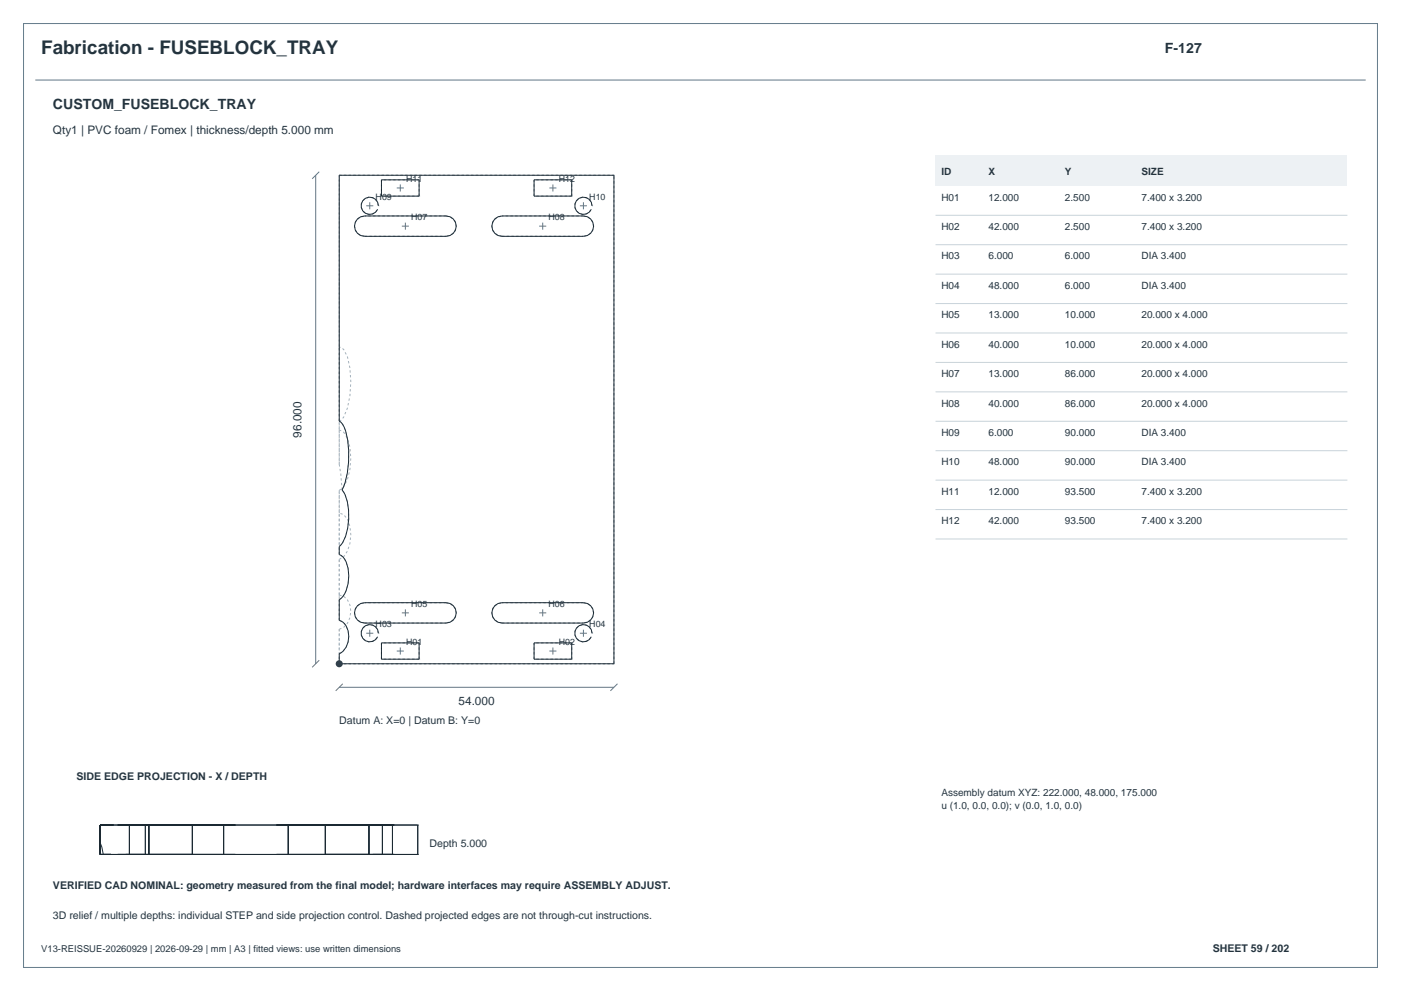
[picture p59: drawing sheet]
<svg xmlns="http://www.w3.org/2000/svg" width="420mm" height="297mm" viewBox="0 0 420 297" stroke-linecap="round" stroke-linejoin="round" font-family="sans-serif">
<defs><g id="words">
<text font-size="5.6" fill="#24343f" x="12.3" y="16.2">Fabrication - FUSEBLOCK_TRAY</text>
<g font-size="4.2" fill="#24343f">
<text x="349.2" y="15.9">F-127</text>
<text x="15.9" y="32.8">CUSTOM_FUSEBLOCK_TRAY</text>
</g>
<g font-size="3.5" fill="#24343f">
<text x="15.9" y="40.2">Qty1 | PVC foam / Fomex | thickness/depth 5.000 mm</text>
<text x="90.4" y="131.1" transform="rotate(-90 90.4 131.1)">96.000</text>
<text x="137.5" y="211.3">54.000</text>
</g>
<g font-size="3.2" fill="#24343f">
<text x="101.7" y="216.9">Datum A: X=0 | Datum B: Y=0</text>
<text x="22.9" y="233.9">SIDE EDGE PROJECTION - X / DEPTH</text>
<text x="128.8" y="254">Depth 5.000</text>
<text x="15.9" y="266.3">VERIFIED CAD NOMINAL: geometry measured from the final model; hardware interfaces may require ASSEMBLY ADJUST.</text>
<text x="15.9" y="275.5">3D relief / multiple depths: individual STEP and side projection control. Dashed projected edges are not through-cut instructions.</text>
<text x="363.6" y="285.4">SHEET 59 / 202</text>
</g>
<g font-size="3" fill="#24343f">
<text x="282.2" y="52.5">ID</text>
<text x="296.3" y="52.5">X</text>
<text x="319.3" y="52.5">Y</text>
<text x="342.2" y="52.5">SIZE</text>
<text x="282.2" y="60.1">H01</text>
<text x="296.3" y="60.1">12.000</text>
<text x="319.3" y="60.1">2.500</text>
<text x="342.2" y="60.1">7.400 x 3.200</text>
<text x="282.2" y="68.9">H02</text>
<text x="296.3" y="68.9">42.000</text>
<text x="319.3" y="68.9">2.500</text>
<text x="342.2" y="68.9">7.400 x 3.200</text>
<text x="282.2" y="77.7">H03</text>
<text x="296.3" y="77.7">6.000</text>
<text x="319.3" y="77.7">6.000</text>
<text x="342.2" y="77.7">DIA 3.400</text>
<text x="282.2" y="86.6">H04</text>
<text x="296.3" y="86.6">48.000</text>
<text x="319.3" y="86.6">6.000</text>
<text x="342.2" y="86.6">DIA 3.400</text>
<text x="282.2" y="95.4">H05</text>
<text x="296.3" y="95.4">13.000</text>
<text x="319.3" y="95.4">10.000</text>
<text x="342.2" y="95.4">20.000 x 4.000</text>
<text x="282.2" y="104.2">H06</text>
<text x="296.3" y="104.2">40.000</text>
<text x="319.3" y="104.2">10.000</text>
<text x="342.2" y="104.2">20.000 x 4.000</text>
<text x="282.2" y="113">H07</text>
<text x="296.3" y="113">13.000</text>
<text x="319.3" y="113">86.000</text>
<text x="342.2" y="113">20.000 x 4.000</text>
<text x="282.2" y="121.8">H08</text>
<text x="296.3" y="121.8">40.000</text>
<text x="319.3" y="121.8">86.000</text>
<text x="342.2" y="121.8">20.000 x 4.000</text>
<text x="282.2" y="130.7">H09</text>
<text x="296.3" y="130.7">6.000</text>
<text x="319.3" y="130.7">90.000</text>
<text x="342.2" y="130.7">DIA 3.400</text>
<text x="282.2" y="139.5">H10</text>
<text x="296.3" y="139.5">48.000</text>
<text x="319.3" y="139.5">90.000</text>
<text x="342.2" y="139.5">DIA 3.400</text>
<text x="282.2" y="148.3">H11</text>
<text x="296.3" y="148.3">12.000</text>
<text x="319.3" y="148.3">93.500</text>
<text x="342.2" y="148.3">7.400 x 3.200</text>
<text x="282.2" y="157.1">H12</text>
<text x="296.3" y="157.1">42.000</text>
<text x="319.3" y="157.1">93.500</text>
<text x="342.2" y="157.1">7.400 x 3.200</text>
<text x="282.2" y="238.6">Assembly datum XYZ: 222.000, 48.000, 175.000</text>
<text x="282.2" y="242.5">u (1.0, 0.0, 0.0); v (0.0, 1.0, 0.0)</text>
</g>
<text font-size="2.8" fill="#24343f" x="12.3" y="285.4">V13-REISSUE-20260929 | 2026-09-29 | mm | A3 | fitted views: use written dimensions</text>
<g font-size="2.6" fill="#24343f">
<text x="112.6" y="59.9">H09</text>
<text x="121.8" y="54.6">H11</text>
<text x="167.5" y="54.6">H12</text>
<text x="176.7" y="59.9">H10</text>
<text x="123.3" y="66">H07</text>
<text x="164.5" y="66">H08</text>
<text x="123.3" y="181.9">H05</text>
<text x="164.5" y="181.9">H06</text>
<text x="112.6" y="188">H03</text>
<text x="176.7" y="188">H04</text>
<text x="121.8" y="193.4">H01</text>
<text x="167.5" y="193.4">H02</text>
</g>
</g></defs>
<path d="M7.1 7.1h405.8v282.8h-405.8z" fill="none" stroke="#647b8a" stroke-width=".3"/>
<path d="M10.6 24h398.8M94.6 52.5v146.4M95.7 51.5l-2.1 2.1M95.7 197.9l-2.1 2.1M101.7 206h82.4M102.8 204.9l-2.2 2.1M185.1 204.9l-2.1 2.1" fill="none" stroke="#607687" stroke-width=".3"/>
<g fill="none" stroke="#a4b2bd" stroke-width=".3" stroke-dasharray=".7 .7" stroke-linecap="butt">
<path d="M101.7 52.5h82.4M114.4 58.8v-4.9M125.6 58.8h-11.2M125.6 58.8v-4.9M125.6 53.9h-11.2M160.1 58.8v-4.9M171.4 58.8h-11.3M171.4 58.8v-4.9M171.4 53.9h-11.3M109.3 70.8a3.1 3.1 0 0 1-3-3 3.1 3.1 0 0 1 3-3.1M109.3 70.8h24.4M113.4 61.7a2.59 2.59 0 0 0-3.4-2.5 2.59 2.59 0 0 0-1.2 4.1 2.59 2.59 0 0 0 4.2-.2"/>
<path d="M133.7 64.7h-24.4M133.7 64.7a3.1 3.1 0 0 1 3.1 3.1 3.1 3.1 0 0 1-3.1 3M150.5 70.8a3.1 3.1 0 0 1-3-3 3.1 3.1 0 0 1 3-3.1M150.5 70.8h24.4M174.9 64.7h-24.4M174.9 64.7a3.1 3.1 0 0 1 3.1 3.1 3.1 3.1 0 0 1-3.1 3M177.5 61.7a2.59 2.59 0 0 0-3.4-2.5 2.59 2.59 0 0 0-1.2 4.1 2.59 2.59 0 0 0 4.2-.2M101.7 104v-51.5M101.7 129v-2.7M101.7 126.3l1.3-1.3a26.6 26.6 0 0 0 1.2-18.1l-1.2-2.2-.6-.5-.7-.2M101.7 126.2v-73.7M101.7 139.1v-10.1"/>
<path d="M101.7 126.3v12.8M101.7 126.2v-22.2M101.7 153.8v-6.9M101.7 146.9l1.3-1a17.7 17.7 0 0 0 1.2-14.6l-1.2-1.8-.6-.4-.7-.1M101.7 146.9v16.9M102.5 146.8a27.8 27.8 0 0 0 1.1-17.7l-.9-1.9-1-1M102.5 146.8l-.8-7.7M101.7 179.7a8.5 8.5 0 0 0 2.9-7.1 6.5 6.5 0 0 0-2.9-6.4M101.7 178.3v-10.7M101.7 167.6l1.3-.8a10.9 10.9 0 0 0 1.2-11.2l-1.2-1.4-1.3-.4M101.7 166.2v-2.4M101.7 163.8a11.8 11.8 0 0 0 2.8-8.2 13.2 13.2 0 0 0-2-8.8"/>
<path d="M101.7 167.6v12.1M101.7 166.2v-12.4M101.7 195.9a6.1 6.1 0 0 0 1.1-9.4l-1.1-.6M101.7 198.9v-10.3M101.7 188.6v7.3M101.7 198.9v-3M101.7 188.6a5.2 5.2 0 0 0 3.5-5.4 4.3 4.3 0 0 0-3.5-4.9M101.7 198.9h82.4M101.7 185.9v-7.6M101.7 185.9v-6.2M109.3 186.7a3.1 3.1 0 0 1-3-3 3.1 3.1 0 0 1 3-3.1M109.3 186.7h24.4"/>
<path d="M113.4 189.8a2.59 2.59 0 0 0-3.4-2.5 2.59 2.59 0 0 0-1.2 4.1 2.59 2.59 0 0 0 4.2-.2M114.4 197.6v-4.9M125.6 197.6h-11.2M125.6 197.6v-4.9M125.6 192.7h-11.2M133.7 180.6h-24.4M133.7 180.6a3.1 3.1 0 0 1 3.1 3.1 3.1 3.1 0 0 1-3.1 3M150.5 186.7a3.1 3.1 0 0 1-3-3 3.1 3.1 0 0 1 3-3.1M150.5 186.7h24.4M160.1 197.6v-4.9M171.4 197.6h-11.3M171.4 197.6v-4.9"/>
<path d="M171.4 192.7h-11.3M174.9 180.6h-24.4M174.9 180.6a3.1 3.1 0 0 1 3.1 3.1 3.1 3.1 0 0 1-3.1 3M177.5 189.8a2.59 2.59 0 0 0-3.4-2.5 2.59 2.59 0 0 0-1.2 4.1 2.59 2.59 0 0 0 4.2-.2M184.1 198.9v-146.4"/>
</g>
<g fill="none" stroke="#1b2932" stroke-width=".3">
<path d="M101.7 52.5h82.4v146.4h-82.4v-3a6 6 0 0 0 .6-9.8l-.6-.2v-6.2a6.3 6.3 0 0 0 2.7-4.8 10 10 0 0 0-1.6-8l-1.1-.7v-2.4a8.1 8.1 0 0 0 2.5-5.5 17.6 17.6 0 0 0-1.2-10.8l-.5-.7a27.1 27.1 0 0 0 .7-18.7l-.5-.9-1-1zM114.4 53.9h11.2v4.9h-11.2zM160.1 53.9h11.3v4.9h-11.3zM107.2 65.6l1-.6 1.1-.3h24.4a3.1 3.1 0 0 1 3.1 3.1 3.1 3.1 0 0 1-3.1 3h-24.4a3.1 3.1 0 0 1-2.8-1.9 3.1 3.1 0 0 1 .7-3.3zM113.4 61.7a2.59 2.59 0 0 0-3.5-2.4 2.59 2.59 0 0 0-.9 4.2 2.59 2.59 0 0 0 4.2-.8M148.3 65.6l1-.6 1.2-.3h24.4a3.1 3.1 0 0 1 3.1 3.1 3.1 3.1 0 0 1-3.1 3h-24.4a3.1 3.1 0 0 1-2.8-1.9 3.1 3.1 0 0 1 .6-3.3zM177.5 61.7a2.59 2.59 0 0 0-3.6-2.4 2.59 2.59 0 0 0-.9 4.2 2.59 2.59 0 0 0 4.3-.8M107.2 181.5l1-.6 1.1-.3h24.4a3.1 3.1 0 0 1 3.1 3.1 3.1 3.1 0 0 1-3.1 3h-24.4a3.1 3.1 0 0 1-2.8-1.9 3.1 3.1 0 0 1 .7-3.3zM113.4 189.8a2.59 2.59 0 0 0-3.5-2.4 2.59 2.59 0 0 0-.9 4.2 2.59 2.59 0 0 0 4.2-.8M114.4 192.7h11.2v4.9h-11.2zM148.3 181.5l1-.6 1.2-.3h24.4a3.1 3.1 0 0 1 3.1 3.1 3.1 3.1 0 0 1-3.1 3h-24.4a3.1 3.1 0 0 1-2.8-1.9 3.1 3.1 0 0 1 .6-3.3zM160.1 192.7h11.3v4.9h-11.3z"/>
<path d="M177.5 189.8a2.59 2.59 0 0 0-3.6-2.4 2.59 2.59 0 0 0-.9 4.2 2.59 2.59 0 0 0 4.3-.8"/>
</g>
<circle cx="101.7" cy="198.9" r="1.06" fill="#283f4e"/>
<g fill="none" stroke="#607687" stroke-width=".3">
<path d="M118.9 56.3h2.2M120 55.3v2.1M164.7 56.3h2.1M165.8 55.3v2.1M109.8 61.7h2.1M110.8 60.6v2.1M120.5 67.8h2.1M121.5 66.7v2.1M161.6 67.8h2.2M162.7 66.7v2.1M173.8 61.7h2.2M174.9 60.6v2.1"/>
<path d="M109.8 189.8h2.1M110.8 188.7v2.1M118.9 195.1h2.2M120 194.1v2.1M120.5 183.7h2.1M121.5 182.6v2.1M161.6 183.7h2.2M162.7 182.6v2.1M164.7 195.1h2.1M165.8 194.1v2.1M173.8 189.8h2.2M174.9 188.7v2.1"/>
</g>
<path d="M280.5 46.5h123.4v9.2h-123.4z" fill-rule="evenodd" fill="#edf1f4"/>
<path d="M280.5 64.5h123.4M280.5 73.3h123.4M280.5 82.2h123.4M280.5 91h123.4M280.5 99.8h123.4M280.5 108.6h123.4M280.5 117.4h123.4M280.5 126.3h123.4M280.5 135.1h123.4M280.5 143.9h123.4M280.5 152.7h123.4M280.5 161.5h123.4" fill="none" stroke="#c8d3da" stroke-width=".3"/>
<g fill="none" stroke="#1b2932" stroke-width=".3">
<path d="M30 247.3h.1M30 256.1h.1M30 247.3h4zM30 256.1h3.3zM30 252.5l.5 1.3 .5 2.3h2.3h-3.3M30 247.3v8.8M30 247.3h95.2M30 256.1h95.2M35.3 247.3h3.5zM35.3 256.1h3.5zM38.8 247.3v8.8M43.1 247.3h-5.4h5.9v8.8h-5.9h5.4"/>
<path d="M44.6 247.3h.1M44.6 256.1h.1M44.6 247.3v8.8M57.7 247.3h.1M57.7 256.1h.1M57.7 247.3v8.8M67 247.3h3.6zM67 256.1h3.6zM67 247.3v8.8M82.9 247.3h3.5zM82.9 256.1h3.5zM86.4 247.3v8.8"/>
<path d="M97.5 247.3h.1M97.5 256.1h.1M97.5 247.3v8.8M110.6 247.3h.1M110.6 256.1h.1M110.6 247.3v8.8M114.7 247.3h3.5zM114.7 256.1h3.5zM114.7 247.3v8.8M117.2 247.3h-5.4h5.9v8.8h-5.9h5.4M125.2 247.3h.1M125.2 256.1h.1"/>
<path d="M125.2 247.3v8.8"/>
</g>
<use href="#words"/>
</svg>
